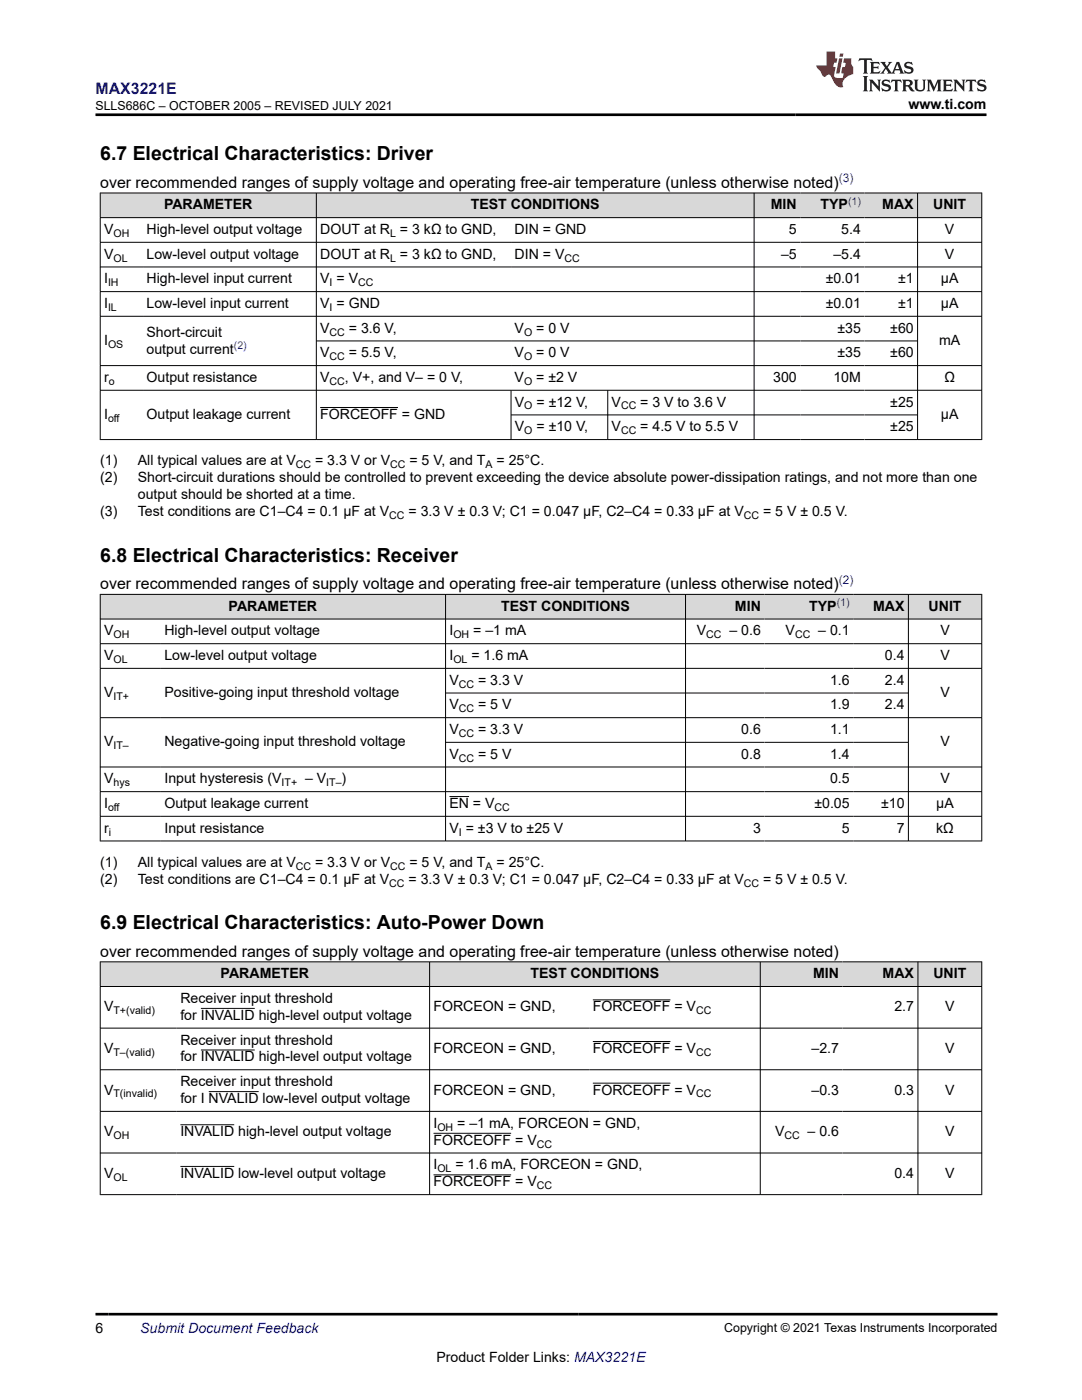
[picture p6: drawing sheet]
<svg xmlns="http://www.w3.org/2000/svg" width="216mm" height="279mm" viewBox="0 0 216 279" stroke-linecap="round" stroke-linejoin="round" font-family="sans-serif">
<defs><g id="words">
<g font-size="3.9">
<text x="20" y="32">6.7 Electrical Characteristics: Driver</text>
<text x="20" y="112.1">6.8 Electrical Characteristics: Receiver</text>
<text x="20" y="185.5">6.9 Electrical Characteristics: Auto-Power Down</text>
</g>
<text font-size="3.2" fill="#00f" x="19.1" y="18.7">MAX3221E</text>
<g font-size="3.2">
<text x="20" y="37.5">over recommended ranges of supply voltage and operating free-air temperature (unless otherwise noted)</text>
<text x="20" y="117.6">over recommended ranges of supply voltage and operating free-air temperature (unless otherwise noted)</text>
<text x="20" y="190.9">over recommended ranges of supply voltage and operating free-air temperature (unless otherwise noted)</text>
</g>
<g font-size="2.8">
<text x="181.3" y="21.8">www.ti.com</text>
<text x="32.7" y="41.8">PARAMETER</text>
<text x="93.9" y="41.8">TEST CONDITIONS</text>
<text x="153.8" y="41.8">MIN</text>
<text x="163.7" y="41.8">TYP</text>
<text x="176.1" y="41.8">MAX</text>
<text x="186.2" y="41.8">UNIT</text>
<text x="20.8" y="46.7">V</text>
<text x="29.2" y="46.7">High-level output voltage</text>
<text x="63.9" y="46.7">DOUT at R = 3 kΩ to GND,</text>
<text x="102.7" y="46.7">DIN = GND</text>
<text x="157.4" y="46.7">5</text>
<text x="167.9" y="46.7">5.4</text>
<text x="188.6" y="46.7">V</text>
<text x="20.8" y="51.6">V</text>
<text x="29.2" y="51.6">Low-level output voltage</text>
<text x="63.9" y="51.6">DOUT at R = 3 kΩ to GND,</text>
<text x="102.7" y="51.6">DIN = V</text>
<text x="155.8" y="51.6">–5</text>
<text x="166.3" y="51.6">–5.4</text>
<text x="188.6" y="51.6">V</text>
<text x="20.8" y="56.6">I</text>
<text x="29.2" y="56.6">High-level input current</text>
<text x="63.9" y="56.6">V = V</text>
<text x="164.8" y="56.6">±0.01</text>
<text x="179.2" y="56.6">±1</text>
<text x="187.7" y="56.6">µA</text>
<text x="20.8" y="61.5">I</text>
<text x="29.2" y="61.5">Low-level input current</text>
<text x="63.9" y="61.5">V = GND</text>
<text x="164.8" y="61.5">±0.01</text>
<text x="179.2" y="61.5">±1</text>
<text x="187.7" y="61.5">µA</text>
<text x="20.8" y="68.9">I</text>
<text x="29.2" y="67.2">Short-circuit</text>
<text x="29.2" y="70.5">output current</text>
<text x="63.9" y="66.4">V</text>
<text x="63.9" y="71.3">V</text>
<text x="69.6" y="66.4">= 3.6 V,</text>
<text x="69.6" y="71.3">= 5.5 V,</text>
<text x="102.7" y="66.4">V</text>
<text x="102.7" y="71.3">V</text>
<text x="107" y="66.4">= 0 V</text>
<text x="107" y="71.3">= 0 V</text>
<text x="167.1" y="66.4">±35</text>
<text x="167.1" y="71.3">±35</text>
<text x="177.6" y="66.4">±60</text>
<text x="177.6" y="71.3">±60</text>
<text x="187.4" y="68.9">mA</text>
<text x="20.8" y="76.2">r</text>
<text x="29.2" y="76.2">Output resistance</text>
<text x="63.9" y="76.2">V</text>
<text x="68.8" y="76.2">, V+, and V– = 0 V,</text>
<text x="102.7" y="76.2">V</text>
<text x="107" y="76.2">= ±2 V</text>
<text x="154.3" y="76.2">300</text>
<text x="166.3" y="76.2">10M</text>
<text x="188.4" y="76.2">Ω</text>
<text x="20.8" y="83.6">I</text>
<text x="29.2" y="83.6">Output leakage current</text>
<text x="63.9" y="83.6">FORCEOFF = GND</text>
<text x="102.7" y="81.2">V</text>
<text x="107.1" y="81.2">= ±12 V,</text>
<text x="122" y="81.2">V</text>
<text x="127.8" y="81.2">= 3 V to 3.6 V</text>
<text x="177.6" y="81.2">±25</text>
<text x="187.7" y="83.6">µA</text>
<text x="102.7" y="86.1">V</text>
<text x="107.1" y="86.1">= ±10 V,</text>
<text x="122" y="86.1">V</text>
<text x="127.8" y="86.1">= 4.5 V to 5.5 V</text>
<text x="177.6" y="86.1">±25</text>
<text x="20" y="92.9">(1)</text>
<text x="27.5" y="92.9">All typical values are at V</text>
<text x="62.9" y="92.9">= 3.3 V or V</text>
<text x="81.7" y="92.9">= 5 V, and T</text>
<text x="99.1" y="92.9">= 25°C.</text>
<text x="20" y="96.3">(2)</text>
<text x="27.5" y="96.3">Short-circuit durations should be controlled to prevent exceeding the device absolute power-dissipation ratings, and not more than one</text>
<text x="27.5" y="99.7">output should be shorted at a time.</text>
<text x="20" y="103">(3)</text>
<text x="27.5" y="103">Test conditions are C1–C4 = 0.1 µF at V</text>
<text x="81.5" y="103">= 3.3 V ± 0.3 V; C1 = 0.047 µF, C2–C4 = 0.33 µF at V</text>
<text x="152.3" y="103">= 5 V ± 0.5 V.</text>
<text x="45.6" y="121.9">PARAMETER</text>
<text x="100" y="121.9">TEST CONDITIONS</text>
<text x="146.7" y="121.9">MIN</text>
<text x="161.5" y="121.9">TYP</text>
<text x="174.2" y="121.9">MAX</text>
<text x="185.3" y="121.9">UNIT</text>
<text x="20.8" y="126.8">V</text>
<text x="20.8" y="131.7">V</text>
<text x="32.8" y="126.8">High-level output voltage</text>
<text x="32.8" y="131.7">Low-level output voltage</text>
<text x="89.7" y="126.8">I</text>
<text x="89.7" y="131.7">I</text>
<text x="94.1" y="131.7">= 1.6 mA</text>
<text x="94.4" y="126.8">= –1 mA</text>
<text x="139" y="126.8">V</text>
<text x="145.5" y="126.8">– 0.6</text>
<text x="156.8" y="126.8">V</text>
<text x="163.3" y="126.8">– 0.1</text>
<text x="176.6" y="131.7">0.4</text>
<text x="187.6" y="126.8">V</text>
<text x="187.6" y="131.7">V</text>
<text x="89.7" y="136.7">V</text>
<text x="95.4" y="136.7">= 3.3 V</text>
<text x="165.6" y="136.7">1.6</text>
<text x="176.6" y="136.7">2.4</text>
<text x="20.8" y="139.1">V</text>
<text x="32.8" y="139.1">Positive-going input threshold voltage</text>
<text x="89.7" y="141.6">V</text>
<text x="95.4" y="141.6">= 5 V</text>
<text x="165.6" y="141.6">1.9</text>
<text x="176.6" y="141.6">2.4</text>
<text x="187.6" y="139.1">V</text>
<text x="20.8" y="149">V</text>
<text x="32.8" y="149">Negative-going input threshold voltage</text>
<text x="89.7" y="146.5">V</text>
<text x="95.4" y="146.5">= 3.3 V</text>
<text x="147.9" y="146.5">0.6</text>
<text x="165.6" y="146.5">1.1</text>
<text x="187.6" y="149">V</text>
<text x="89.7" y="151.4">V</text>
<text x="95.4" y="151.4">= 5 V</text>
<text x="147.9" y="151.4">0.8</text>
<text x="165.6" y="151.4">1.4</text>
<text x="20.8" y="156.3">V</text>
<text x="20.8" y="161.3">I</text>
<text x="32.8" y="156.3">Input hysteresis (V</text>
<text x="32.8" y="161.3">Output leakage current</text>
<text x="60.9" y="156.3">– V</text>
<text x="68.2" y="156.3">)</text>
<text x="89.7" y="161.3">EN = V</text>
<text x="162.5" y="161.3">±0.05</text>
<text x="165.6" y="156.3">0.5</text>
<text x="175.8" y="161.3">±10</text>
<text x="186.8" y="161.3">µA</text>
<text x="187.6" y="156.3">V</text>
<text x="20.8" y="166.2">r</text>
<text x="32.8" y="166.2">Input resistance</text>
<text x="89.7" y="166.2">V = ±3 V to ±25 V</text>
<text x="150.3" y="166.2">3</text>
<text x="168" y="166.2">5</text>
<text x="178.9" y="166.2">7</text>
<text x="186.8" y="166.2">kΩ</text>
<text x="20" y="173">(1)</text>
<text x="27.5" y="173">All typical values are at V</text>
<text x="62.9" y="173">= 3.3 V or V</text>
<text x="81.7" y="173">= 5 V, and T</text>
<text x="99.1" y="173">= 25°C.</text>
<text x="20" y="176.4">(2)</text>
<text x="27.5" y="176.4">Test conditions are C1–C4 = 0.1 µF at V</text>
<text x="81.5" y="176.4">= 3.3 V ± 0.3 V; C1 = 0.047 µF, C2–C4 = 0.33 µF at V</text>
<text x="152.3" y="176.4">= 5 V ± 0.5 V.</text>
<text x="44" y="195.2">PARAMETER</text>
<text x="105.9" y="195.2">TEST CONDITIONS</text>
<text x="162.3" y="195.2">MIN</text>
<text x="176.1" y="195.2">MAX</text>
<text x="186.2" y="195.2">UNIT</text>
<text x="20.8" y="201.8">V</text>
<text x="36" y="200.2">Receiver input threshold</text>
<text x="36" y="203.5">for INVALID high-level output voltage</text>
<text x="86.5" y="201.8">FORCEON = GND,</text>
<text x="118.3" y="201.8">FORCEOFF = V</text>
<text x="178.5" y="201.8">2.7</text>
<text x="188.6" y="201.8">V</text>
<text x="36" y="208.5">Receiver input threshold</text>
<text x="20.8" y="210.2">V</text>
<text x="36" y="211.8">for INVALID high-level output voltage</text>
<text x="86.5" y="210.2">FORCEON = GND,</text>
<text x="118.3" y="210.2">FORCEOFF = V</text>
<text x="161.9" y="210.2">–2.7</text>
<text x="188.6" y="210.2">V</text>
<text x="20.8" y="218.5">V</text>
<text x="36" y="216.8">Receiver input threshold</text>
<text x="36" y="220.2">for I NVALID low-level output voltage</text>
<text x="86.5" y="218.5">FORCEON = GND,</text>
<text x="118.3" y="218.5">FORCEOFF = V</text>
<text x="161.9" y="218.5">–0.3</text>
<text x="178.5" y="218.5">0.3</text>
<text x="188.6" y="218.5">V</text>
<text x="20.8" y="226.8">V</text>
<text x="36" y="226.8">INVALID high-level output voltage</text>
<text x="86.5" y="225.1">I</text>
<text x="91.2" y="225.1">= –1 mA, FORCEON = GND,</text>
<text x="154.6" y="226.8">V</text>
<text x="161.2" y="226.8">– 0.6</text>
<text x="188.6" y="226.8">V</text>
<text x="86.5" y="228.5">FORCEOFF = V</text>
<text x="86.5" y="233.4">I</text>
<text x="90.9" y="233.4">= 1.6 mA, FORCEON = GND,</text>
<text x="20.8" y="235.1">V</text>
<text x="36" y="235.1">INVALID low-level output voltage</text>
<text x="86.5" y="236.8">FORCEOFF = V</text>
<text x="178.5" y="235.1">0.4</text>
<text x="188.6" y="235.1">V</text>
<text x="19.1" y="266.1">6</text>
<text x="87.1" y="271.7">Product Folder Links: MAX3221E</text>
</g>
<text font-size="2.8" fill="#00f" x="28" y="266.1">Submit Document Feedback</text>
<g font-size="2.5">
<text x="19" y="21.9">SLLS686C – OCTOBER 2005 – REVISED JULY 2021</text>
<text x="144.5" y="265.8">Copyright © 2021 Texas Instruments Incorporated</text>
</g>
<g font-size="2.4" fill="#00f">
<text x="167.4" y="36.4">(3)</text>
<text x="167.4" y="116.5">(2)</text>
</g>
<g font-size="2.1" fill="#00f">
<text x="169.2" y="40.8">(1)</text>
<text x="46.7" y="69.6">(2)</text>
<text x="167" y="121">(1)</text>
</g>
<g font-size="2.1">
<text x="22.6" y="47.3">OH</text>
<text x="77.8" y="47.3">L</text>
<text x="22.6" y="52.2">OL</text>
<text x="77.8" y="52.2">L</text>
<text x="112.6" y="52.2">CC</text>
<text x="21.6" y="57.1">IH</text>
<text x="65.8" y="57.1">I</text>
<text x="71.5" y="57.1">CC</text>
<text x="21.6" y="62">IL</text>
<text x="65.8" y="62">I</text>
<text x="21.6" y="69.4">OS</text>
<text x="65.8" y="67">CC</text>
<text x="65.8" y="71.9">CC</text>
<text x="104.6" y="67">O</text>
<text x="104.6" y="71.9">O</text>
<text x="21.7" y="76.8">o</text>
<text x="65.8" y="76.8">CC</text>
<text x="104.6" y="76.8">O</text>
<text x="104.6" y="81.7">O</text>
<text x="123.9" y="81.7">CC</text>
<text x="21.6" y="84.2">off</text>
<text x="104.6" y="86.6">O</text>
<text x="123.9" y="86.6">CC</text>
<text x="59" y="93.4">CC</text>
<text x="77.9" y="93.4">CC</text>
<text x="96.9" y="93.4">A</text>
<text x="77.7" y="103.6">CC</text>
<text x="148.4" y="103.6">CC</text>
<text x="22.6" y="127.4">OH</text>
<text x="90.5" y="127.4">OH</text>
<text x="140.9" y="127.4">CC</text>
<text x="158.6" y="127.4">CC</text>
<text x="22.6" y="132.3">OL</text>
<text x="90.5" y="132.3">OL</text>
<text x="91.6" y="137.2">CC</text>
<text x="22.6" y="139.7">IT+</text>
<text x="91.6" y="142.1">CC</text>
<text x="22.6" y="149.5">IT–</text>
<text x="91.6" y="147.1">CC</text>
<text x="91.6" y="152">CC</text>
<text x="21.6" y="161.8">off</text>
<text x="22.6" y="156.9">hys</text>
<text x="56.2" y="156.9">IT+</text>
<text x="65.1" y="156.9">IT–</text>
<text x="98.7" y="161.8">CC</text>
<text x="21.7" y="166.8">i</text>
<text x="91.6" y="166.8">I</text>
<text x="59" y="173.6">CC</text>
<text x="77.9" y="173.6">CC</text>
<text x="96.9" y="173.6">A</text>
<text x="77.7" y="176.9">CC</text>
<text x="148.4" y="176.9">CC</text>
<text x="22.6" y="202.4">T+(valid)</text>
<text x="138.9" y="202.4">CC</text>
<text x="22.6" y="210.7">T–(valid)</text>
<text x="138.9" y="210.7">CC</text>
<text x="22.6" y="219">T(invalid)</text>
<text x="138.9" y="219">CC</text>
<text x="22.6" y="227.3">OH</text>
<text x="87.3" y="225.6">OH</text>
<text x="156.5" y="227.3">CC</text>
<text x="87.3" y="233.9">OL</text>
<text x="107.1" y="229">CC</text>
<text x="22.6" y="235.6">OL</text>
<text x="107.1" y="237.3">CC</text>
</g>
</g></defs>
<g fill="#d8d8d8">
<path d="M20 38.5h175.9v4.9h-175.9z" fill-rule="evenodd"/>
<path d="M20.1 38.6h43v4.8h-43z" fill-rule="evenodd"/>
<path d="M63.2 38.6h87.2v4.8h-87.2z" fill-rule="evenodd"/>
<path d="M150.5 38.6h9.2v4.8h-9.2z" fill-rule="evenodd"/>
<path d="M159.7 38.6h12.8v4.8h-12.8z" fill-rule="evenodd"/>
<path d="M172.5 38.6h10.5v4.8h-10.5z" fill-rule="evenodd"/>
<path d="M183.2 38.6h12.6v4.8h-12.6z" fill-rule="evenodd"/>
</g>
<g fill="none" stroke="#000" stroke-width=".2">
<path d="M19.9 38.5h176.1M20 38.5v49.3M63.1 38.5v49.3M150.5 38.5v49.3M183.1 38.5v49.3M195.9 38.5v49.3M19.9 43.4h176.1M19.9 48.4h176.1M19.9 53.3h176.1M19.9 58.2h176.1M19.9 63.1h176.1M19.9 73h176.1"/>
<path d="M19.9 77.9h176.1M63.1 68h120.1M102 77.9v9.9M121.3 77.9v9.9M19.9 87.7h176.1M63.9 81.3h15.5M102 82.8h81.2"/>
</g>
<g fill="#d8d8d8">
<path d="M20 118.6h175.9v4.9h-175.9z" fill-rule="evenodd"/>
<path d="M20.1 118.7h68.7v4.8h-68.7z" fill-rule="evenodd"/>
<path d="M89 118.7h47.7v4.8h-47.7z" fill-rule="evenodd"/>
<path d="M136.9 118.7h15.6v4.8h-15.6z" fill-rule="evenodd"/>
<path d="M152.5 118.7h17.8v4.8h-17.8z" fill-rule="evenodd"/>
<path d="M170.3 118.7h10.9v4.8h-10.9z" fill-rule="evenodd"/>
<path d="M181.3 118.7h14.5v4.8h-14.5z" fill-rule="evenodd"/>
</g>
<g fill="none" stroke="#000" stroke-width=".2">
<path d="M19.9 118.6h176.1M20 118.6v49.3M88.9 118.6v49.3M136.8 118.6v49.3M181.3 118.6v49.3M195.9 118.6v49.3M19.9 123.5h176.1M19.9 128.5h176.1M19.9 133.4h176.1M88.9 138.3h92.4M19.9 143.2h176.1M19.9 153.1h176.1"/>
<path d="M19.9 158h176.1M88.9 148.1h92.4M89.7 159h3.9M19.9 162.9h176.1M19.9 167.8h176.1"/>
</g>
<g fill="#d8d8d8">
<path d="M20 192h175.9v4.9h-175.9z" fill-rule="evenodd"/>
<path d="M20.1 192h65.6v4.8h-65.6z" fill-rule="evenodd"/>
<path d="M85.8 192h65.8v4.8h-65.8z" fill-rule="evenodd"/>
<path d="M151.8 192h16.3v4.8h-16.3z" fill-rule="evenodd"/>
<path d="M168.1 192h15v4.8h-15z" fill-rule="evenodd"/>
<path d="M183.2 192h12.6v4.8h-12.6z" fill-rule="evenodd"/>
</g>
<g fill="none" stroke="#000" stroke-width=".2">
<path d="M19.9 192h176.1M19.9 196.9h176.1M20 191.9v46.6M85.7 191.9v46.6M118.3 199.5h15.5M151.7 191.9v46.6M183.2 191.9v46.6M195.9 191.9v46.6M19.9 205.2h176.1M19.9 213.5h176.1M40.1 201.2h10.7M40.1 209.6h10.7"/>
<path d="M41.6 217.9h10M118.3 207.9h15.5M118.3 216.2h15.5M19.9 221.8h176.1M19.9 230.1h176.1M19.9 238.4h176.1M36 224.5h10.8M36 232.8h10.8M86.5 226.2h15.5M86.5 234.5h15.5"/>
</g>
<path d="M171.5 11.6l-.2 .6 .5-.2h.6v.1v2.2l-.2 .4h1l-.2-.4v-2.2v-.1h.5l.6 .2-.2-.6zM173.6 12.4l.2 .3v1.6l-.2 .4h1.9l.1-.6a1.08 1.08 0 0 1-1.3 .2v-.7h.6l.4 .2v-.7l-.4 .2h-.6v-.5l.2-.2a1 1 0 0 1 1 .3l-.1-.5zM175.7 12.4l.9 1.1-1 1.2h.9l-.2-.2 .5-.8 .4 .8-.2 .2h1.6l-.2-.2 .2-.5h.9l.1 .5-.1 .2h.9l-.2-.4-.8-1.9h-.5l-.9 2.1-.9-1.1 .9-1h-.8l.2 .2-.4 .6-.4-.6 .2-.2zM179 12.8l.4 1h-.7zM180.7 12.5a.65 .65 0 0 0-.2 .7 .65 .65 0 0 0 .6 .5l.6 .1 .1 .3a.79 .79 0 0 1-.7 .4 .79 .79 0 0 1-.7-.5l.1 .7 .2-.1a.93 .93 0 0 0 1.1 0 .93 .93 0 0 0 .4-.9 1.46 1.46 0 0 0-1.2-.6l-.1-.3a1.09 1.09 0 0 1 1.2 .2l-.2-.6-.1 .1-.5-.2zM172.2 15.2l.2 .4v2.2l-.2 .4h1l-.2-.4v-2.2l.2-.4zM173.4 15.9l.2 .4v1.5l-.2 .4h.8l-.3-.4 .1-1.3 1.6 1.8v-2l.2-.4h-.7l.1 .2 .1 1.1-1.2-1.3zM176.2 16a.65 .65 0 0 0-.2 .8 .65 .65 0 0 0 .6 .4l.6 .2 .1 .2a.79 .79 0 0 1-.7 .4 .79 .79 0 0 1-.7-.5l.1 .7 .2-.1a.93 .93 0 0 0 1.1 .1 .93 .93 0 0 0 .4-1 1.46 1.46 0 0 0-1.2-.5l-.1-.4a1.09 1.09 0 0 1 1.2 .2l-.1-.6-.2 .1-.5-.1zM177.9 15.9l-.1 .6a.63 .63 0 0 1 .8-.3v1.6l-.3 .4h1l-.2-.4v-1.6a.66 .66 0 0 1 .8 .3l-.1-.6zM180 15.9l.2 .4v1.5l-.2 .4h1l-.2-.2-.1-.7h.5l.1 .2a.79 .79 0 0 0 1.2 .6l-1-.9a.61 .61 0 0 0 .6-.6 .61 .61 0 0 0-.5-.7zM180.8 16.2h.1a.47 .47 0 0 1 .5 .1 .47 .47 0 0 1 .1 .5l-.1 .1-.7 .1zM182.3 15.9l.2 .2a2.27 2.27 0 0 0 .4 2 1.04 1.04 0 0 0 1.7-.7v-1.3l.2-.2h-.8l.2 .4v1.1a.6 .6 0 0 1-.6 .6 .6 .6 0 0 1-.6-.6v-1.1l.3-.4zM184.9 15.9l.2 .4v1.5l-.2 .4h.8l-.3-.4v-1.4l.9 1.9 .9-1.9v1.4l-.3 .4h1l-.2-.4v-1.5l.2-.4h-.8l-.7 1.5-.6-1.5zM188.1 15.9l.2 .4v1.5l-.2 .4h1.9l.1-.6a1.09 1.09 0 0 1-1.3 .2v-.7h.6l.4 .2v-.6l-.4 .2h-.6v-.6l.2-.1a1.01 1.01 0 0 1 1 .3l-.1-.6zM190.2 15.9l.3 .4v1.5l-.3 .4h.8l-.2-.4v-1.3l1.6 1.8v-2l.2-.4h-.7l.2 .2v1.1l-1.2-1.3zM192.8 15.9l-.1 .6a.63 .63 0 0 1 .8-.3v1.6l-.3 .4h1l-.2-.4v-1.6a.66 .66 0 0 1 .8 .3l-.1-.6zM195.2 16a.65 .65 0 0 0-.2 .8 .65 .65 0 0 0 .6 .4l.6 .2 .2 .2a.79 .79 0 0 1-.7 .4 .79 .79 0 0 1-.7-.5l.1 .7 .2-.1a.93 .93 0 0 0 1 .1 .93 .93 0 0 0 .5-1 1.46 1.46 0 0 0-1.3-.5v-.4a1.09 1.09 0 0 1 1.2 .2l-.2-.6-.2 .1-.5-.1z" fill="#231f20"/>
<path d="M164.9 10.3v2.7h-2l.1 .4 .8 1a.95 .95 0 0 0 1 .9 .59 .59 0 0 1 .5-.4 .59 .59 0 0 1 .5 .3l.4 .8a1.59 1.59 0 0 0 2.1 1.4 1.61 1.61 0 0 1 1-2.3l1-.3-.1-1.5a1.59 1.59 0 0 1-.3-1.7h-1.5l-.2 .9h.6l-.2 .9h-.5l-.2 .9v.3l.4 .1-.1 .9h-.7a.73 .73 0 0 1-1-.7l.3-1.5h-.5l.1-.9h.5l.2-.9h-.5v-1.3zM167.4 11.6l-.6 3.1h.7l.6-3.1zM167.6 10.7l-.1 .6h.7l.1-.6z" fill="#ed1c24"/>
<path d="M19.1 22.9h177.8M19.1 262.3h179.9" fill="none" stroke="#000" stroke-width=".53"/>
<use href="#words"/>
</svg>
